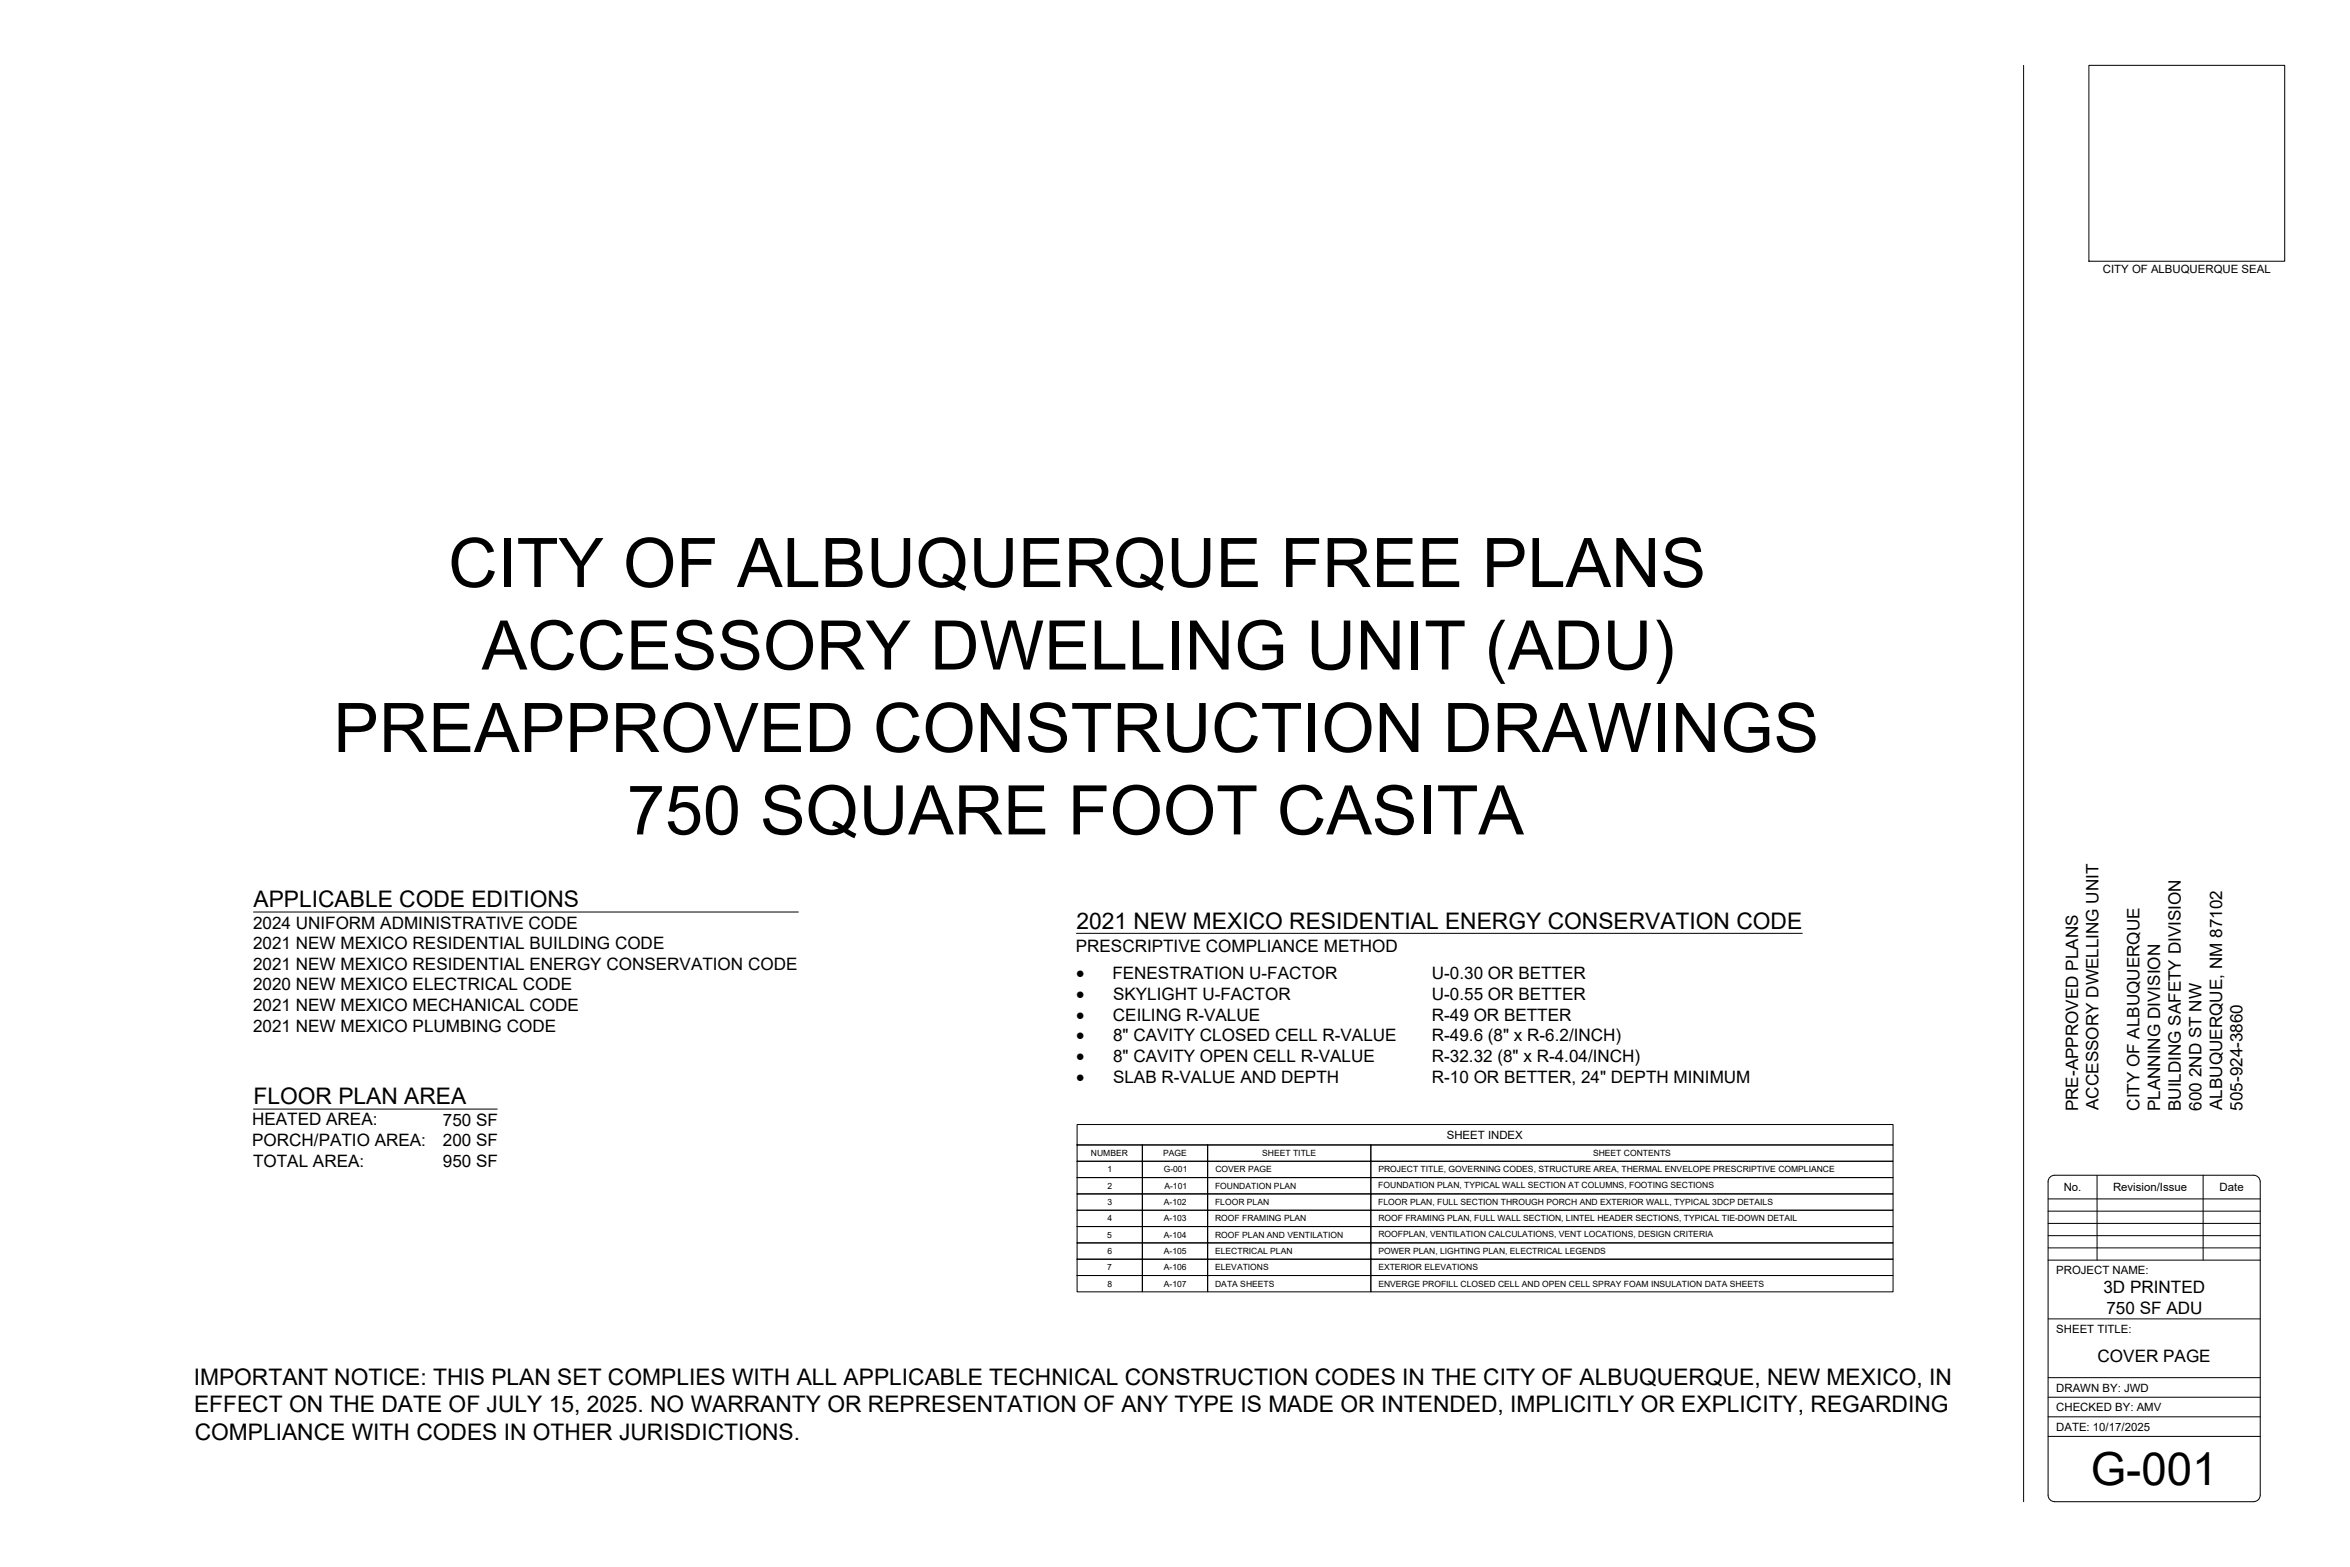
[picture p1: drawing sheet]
<svg xmlns="http://www.w3.org/2000/svg" width="914mm" height="610mm" viewBox="0 0 914 610" stroke-linecap="round" stroke-linejoin="round" font-family="sans-serif">
<defs><g id="words">
<g font-size="26.6">
<text x="174.4" y="228.4">CITY OF ALBUQUERQUE FREE PLANS</text>
<text x="187.4" y="260.5">ACCESSORY DWELLING UNIT (ADU)</text>
<text x="129.7" y="292.5">PREAPPROVED CONSTRUCTION DRAWINGS</text>
<text x="243.9" y="324.6">750 SQUARE FOOT CASITA</text>
</g>
<text font-size="17.7" x="813.5" y="577.8">G-001</text>
<g font-size="8.9">
<text x="98.6" y="352.9">APPLICABLE CODE EDITIONS</text>
<text x="418.8" y="361.2">2021 NEW MEXICO RESIDENTIAL ENERGY CONSERVATION CODE</text>
<text x="98.6" y="429.6">FLOOR PLAN AREA</text>
<text x="75.4" y="538.6">IMPORTANT NOTICE: THIS PLAN SET COMPLIES WITH ALL APPLICABLE TECHNICAL CONSTRUCTION CODES IN THE CITY OF ALBUQUERQUE, NEW MEXICO, IN</text>
<text x="75.5" y="549.3">EFFECT ON THE DATE OF JULY 15, 2025. NO WARRANTY OR REPRESENTATION OF ANY TYPE IS MADE OR INTENDED, IMPLICITLY OR EXPLICITY, REGARDING</text>
<text x="75.8" y="560">COMPLIANCE WITH CODES IN OTHER JURISDICTIONS.</text>
</g>
<g font-size="7">
<text x="418.7" y="381">·</text>
<text x="418.7" y="389.1">·</text>
<text x="418.7" y="397.1">·</text>
<text x="418.7" y="405.1">·</text>
<text x="418.7" y="413.1">·</text>
<text x="418.7" y="421.2">·</text>
</g>
<g font-size="6.7">
<text x="98.4" y="361.2">2024 UNIFORM ADMINISTRATIVE CODE</text>
<text x="98.4" y="369.3">2021 NEW MEXICO RESIDENTIAL BUILDING CODE</text>
<text x="418.6" y="370.3">PRESCRIPTIVE COMPLIANCE METHOD</text>
<text x="98.4" y="377.3">2021 NEW MEXICO RESIDENTIAL ENERGY CONSERVATION CODE</text>
<text x="432.8" y="381">FENESTRATION U-FACTOR</text>
<text x="557.1" y="381">U-0.30 OR BETTER</text>
<text x="98.4" y="385.3">2020 NEW MEXICO ELECTRICAL CODE</text>
<text x="433.1" y="389.1">SKYLIGHT U-FACTOR</text>
<text x="557.1" y="389.1">U-0.55 OR BETTER</text>
<text x="98.4" y="393.3">2021 NEW MEXICO MECHANICAL CODE</text>
<text x="98.4" y="401.3">2021 NEW MEXICO PLUMBING CODE</text>
<text x="433" y="397.1">CEILING R-VALUE</text>
<text x="557.1" y="397.1">R-49 OR BETTER</text>
<text x="433.1" y="405.1">8&quot; CAVITY CLOSED CELL R-VALUE</text>
<text x="557.1" y="405.1">R-49.6 (8&quot; x R-6.2/INCH)</text>
<text x="433.1" y="413.1">8&quot; CAVITY OPEN CELL R-VALUE</text>
<text x="557.1" y="413.1">R-32.32 (8&quot; x R-4.04/INCH)</text>
<text x="433.1" y="421.2">SLAB R-VALUE AND DEPTH</text>
<text x="557.1" y="421.2">R-10 OR BETTER, 24&quot; DEPTH MINIMUM</text>
<text x="816.6" y="431.8" transform="rotate(-90 816.6 431.8)">ACCESSORY DWELLING UNIT</text>
<text x="864.6" y="431.8" transform="rotate(-90 864.6 431.8)">ALBUQUERQUE, NM 87102</text>
<text x="98.1" y="437.8">HEATED AREA:</text>
<text x="172.4" y="437.9">750 SF</text>
<text x="808.6" y="432.3" transform="rotate(-90 808.6 432.3)">PRE-APPROVED PLANS</text>
<text x="832.5" y="432.1" transform="rotate(-90 832.5 432.1)">CITY OF ALBUQUERQUE</text>
<text x="840.6" y="432.3" transform="rotate(-90 840.6 432.3)">PLANNING DIVISION</text>
<text x="848.6" y="432.3" transform="rotate(-90 848.6 432.3)">BUILDING SAFETY DIVISION</text>
<text x="856.6" y="432.1" transform="rotate(-90 856.6 432.1)">600 2ND ST NW</text>
<text x="872.6" y="432.1" transform="rotate(-90 872.6 432.1)">505-924-3860</text>
<text x="98.1" y="445.8">PORCH/PATIO AREA:</text>
<text x="172.4" y="445.9">200 SF</text>
<text x="98.5" y="453.9">TOTAL AREA:</text>
<text x="172.4" y="453.9">950 SF</text>
<text x="818.5" y="503">3D PRINTED</text>
<text x="819.6" y="511">750 SF ADU</text>
<text x="816.2" y="529.9">COVER PAGE</text>
</g>
<g font-size="4.4">
<text x="818.2" y="106.4">CITY OF ALBUQUERQUE SEAL</text>
<text x="563" y="443">SHEET INDEX</text>
<text x="803" y="463.4">No.</text>
<text x="822.2" y="463.4">Revision/Issue</text>
<text x="863.7" y="463.4">Date</text>
<text x="800.1" y="495.6">PROJECT NAME:</text>
<text x="800.1" y="518.5">SHEET TITLE:</text>
<text x="800.1" y="541.3">DRAWN BY: JWD</text>
<text x="800.1" y="549">CHECKED BY: AMV</text>
<text x="800.1" y="556.6">DATE: 10/17/2025</text>
</g>
<g font-size="3.3">
<text x="424.5" y="449.7">NUMBER</text>
<text x="452.5" y="449.8">PAGE</text>
<text x="491.1" y="449.8">SHEET TITLE</text>
<text x="619.9" y="449.8">SHEET CONTENTS</text>
<text x="536.3" y="455.9">PROJECT TITLE, GOVERNING CODES, STRUCTURE AREA, THERMAL ENVELOPE PRESCRIPTIVE COMPLIANCE</text>
<text x="431" y="456.1">1</text>
<text x="452.8" y="456.1">G-001</text>
<text x="472.9" y="456.1">COVER PAGE</text>
<text x="430.9" y="462.5">2</text>
<text x="453.1" y="462.4">A-101</text>
<text x="472.8" y="462.5">FOUNDATION PLAN</text>
<text x="536.3" y="462.3">FOUNDATION PLAN, TYPICAL WALL SECTION AT COLUMNS, FOOTING SECTIONS</text>
<text x="430.9" y="468.8">3</text>
<text x="452.9" y="468.8">A-102</text>
<text x="472.8" y="468.8">FLOOR PLAN</text>
<text x="536.3" y="468.6">FLOOR PLAN, FULL SECTION THROUGH PORCH AND EXTERIOR WALL, TYPICAL 3DCP DETAILS</text>
<text x="430.9" y="475.2">4</text>
<text x="452.8" y="475.1">A-103</text>
<text x="472.8" y="475.2">ROOF FRAMING PLAN</text>
<text x="536.3" y="475">ROOF FRAMING PLAN, FULL WALL SECTION, LINTEL HEADER SECTIONS, TYPICAL TIE-DOWN DETAIL</text>
<text x="430.9" y="481.5">5</text>
<text x="452.8" y="481.5">A-104</text>
<text x="472.8" y="481.5">ROOF PLAN AND VENTILATION</text>
<text x="536.3" y="481.3">ROOFPLAN, VENTILATION CALCULATIONS, VENT LOCATIONS, DESIGN CRITERIA</text>
<text x="430.9" y="487.8">6</text>
<text x="452.8" y="487.8">A-105</text>
<text x="472.8" y="487.9">ELECTRICAL PLAN</text>
<text x="536.3" y="487.7">POWER PLAN, LIGHTING PLAN, ELECTRICAL LEGENDS</text>
<text x="430.9" y="494.2">7</text>
<text x="452.8" y="494.2">A-106</text>
<text x="472.8" y="494.2">ELEVATIONS</text>
<text x="536.3" y="494.2">EXTERIOR ELEVATIONS</text>
<text x="430.9" y="500.5">8</text>
<text x="452.8" y="500.5">A-107</text>
<text x="472.8" y="500.6">DATA SHEETS</text>
<text x="536.3" y="500.6">ENVERGE PROFILL CLOSED CELL AND OPEN CELL SPRAY FOAM INSULATION DATA SHEETS</text>
</g>
</g></defs>
<!-- layer: G-ANNO-TTLB -->
<g fill="none" stroke="#000" stroke-width=".39">
<path d="M787.4 25.4v558.8M812.8 25.4h76.2v76.2h-76.2zM98.6 354.8h212M98.6 431.5h94.9M816 457.2v33M857.3 457.2v33M796.9 475.9h82.6M796.9 471.2h82.6M796.9 466.4h82.6M796.9 490.2h82.6M796.9 485.5h82.6M796.9 480.7h82.6"/>
<path d="M796.9 513.1h82.6M796.9 535.9h82.6M796.9 558.8h82.6M796.9 551.2h82.6M796.9 543.6h82.6M799.5 584.2l-1.6-.6-.7-.8-.3-1.1v-122l.3-1.1 .7-.8 1.6-.6h77.4l1.1 .3 1.2 1.1 .3 1.1v121.9l-.6 1.6-.9 .7-1.1 .3M799.5 584.2h77.4"/>
</g>
<!-- layer: E-ANNO-CHRT -->
<g fill="none" stroke="#000" stroke-width=".39">
<path d="M419.1 437.5h317.5v7.9h-317.5zM419.1 445.4h25.4v6.4h-25.4zM419.1 451.8h25.4v6.3h-25.4zM419.1 458.1h25.4v6.4h-25.4zM444.5 445.4h25.4v6.4h-25.4zM444.5 451.8h25.4v6.3h-25.4zM444.5 458.1h25.4v6.4h-25.4zM469.9 445.4h63.5v6.4h-63.5zM469.9 451.8h63.5v6.3h-63.5zM469.9 458.1h63.5v6.4h-63.5zM533.4 445.4h203.2v6.4h-203.2zM533.4 451.8h203.2v6.3h-203.2z"/>
<path d="M533.4 458.1h203.2v6.4h-203.2zM419.1 464.5h25.4v6.3h-25.4zM419.1 470.8h25.4v6.4h-25.4zM419.1 477.2h25.4v6.3h-25.4zM444.5 464.5h25.4v6.3h-25.4zM444.5 470.8h25.4v6.4h-25.4zM444.5 477.2h25.4v6.3h-25.4zM469.9 464.5h63.5v6.3h-63.5zM469.9 470.8h63.5v6.4h-63.5zM469.9 477.2h63.5v6.3h-63.5zM533.4 464.5h203.2v6.3h-203.2zM533.4 470.8h203.2v6.4h-203.2z"/>
<path d="M533.4 477.2h203.2v6.3h-203.2zM419.1 483.5h25.4v6.4h-25.4zM419.1 489.9h25.4v6.3h-25.4zM419.1 496.2h25.4v6.4h-25.4zM444.5 483.5h25.4v6.4h-25.4zM444.5 489.9h25.4v6.3h-25.4zM444.5 496.2h25.4v6.4h-25.4zM469.9 483.5h63.5v6.4h-63.5zM469.9 489.9h63.5v6.3h-63.5zM469.9 496.2h63.5v6.4h-63.5zM533.4 483.5h203.2v6.4h-203.2zM533.4 489.9h203.2v6.3h-203.2z"/>
<path d="M533.4 496.2h203.2v6.4h-203.2z"/>
</g>
<!-- layer: G-ANNO-NOTE -->
<path d="M418.8 363.1h282.5" fill="none" stroke="#000" stroke-width=".39"/>
<use href="#words"/>
</svg>
